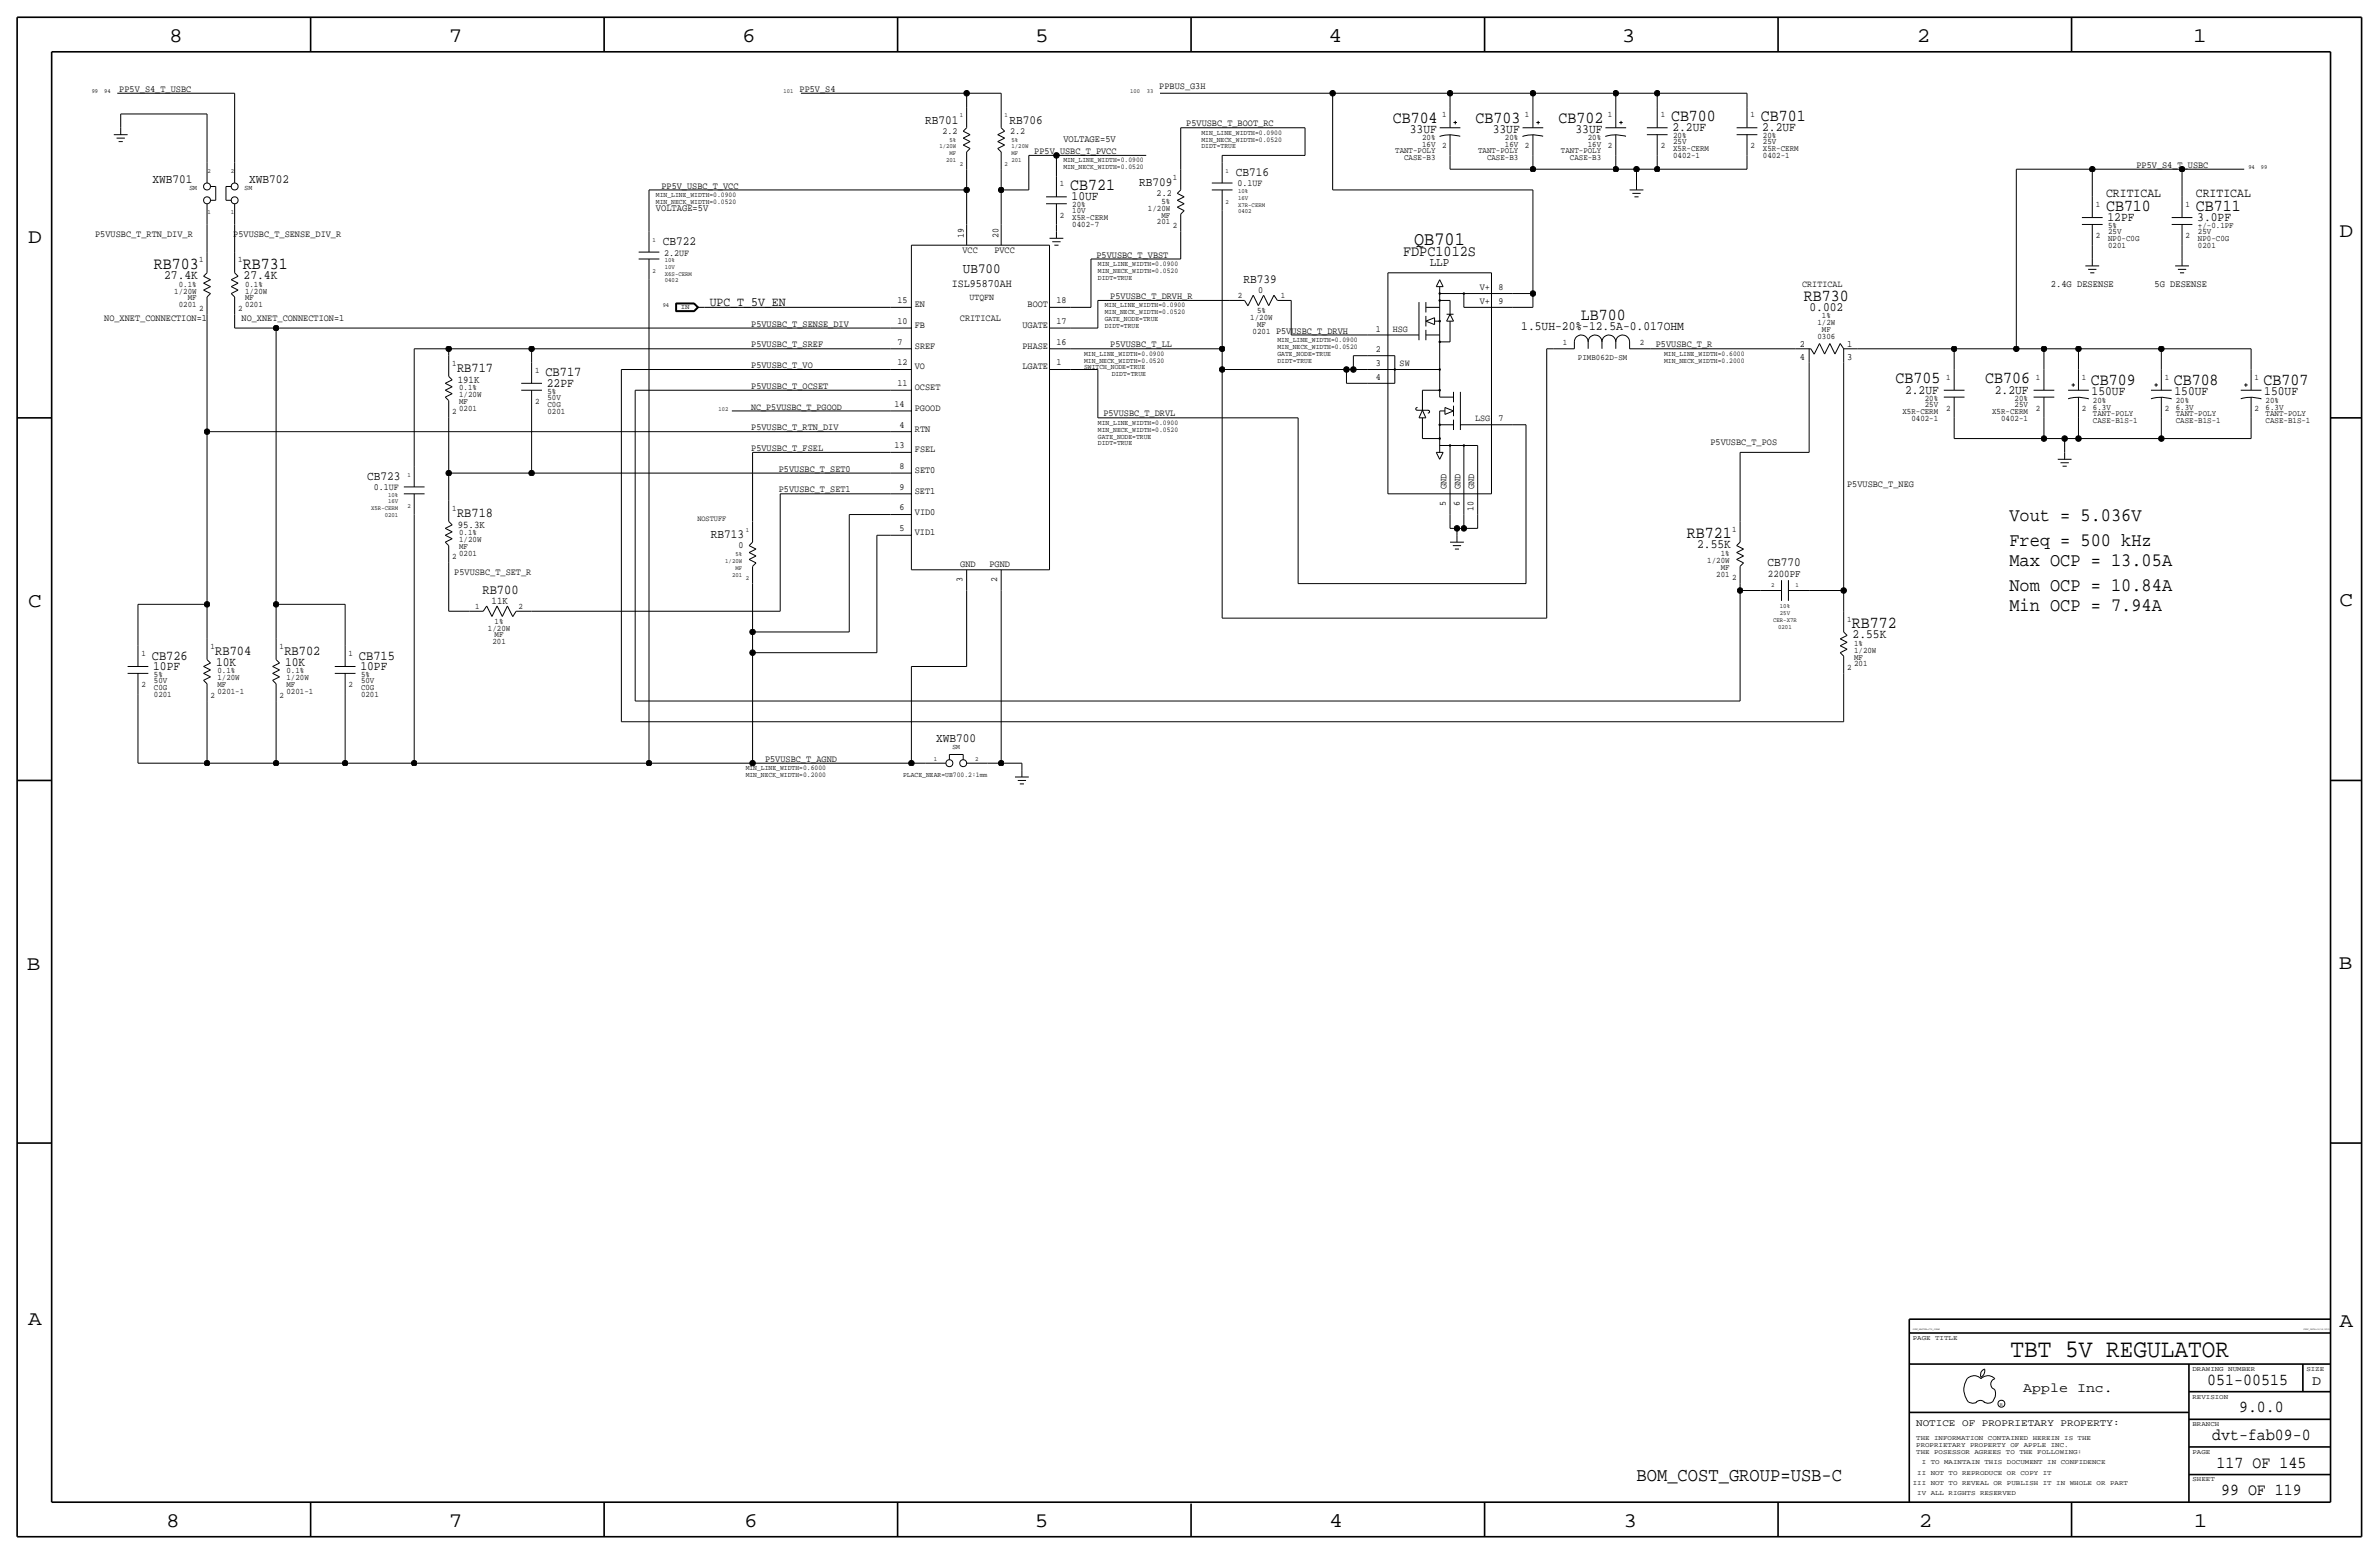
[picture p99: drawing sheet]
<svg xmlns="http://www.w3.org/2000/svg" width="875mm" height="572mm" viewBox="0 0 875 572" stroke-linecap="round" stroke-linejoin="round" font-family="sans-serif">
<defs><g id="words">
<text font-size="9.4" x="739.5" y="499.1">TBT 5V REGULATOR</text>
<g font-size="7.6">
<text x="62.2" y="15.5">8</text>
<text x="165" y="15.5">7</text>
<text x="273" y="15.5">6</text>
<text x="380.7" y="15.5">5</text>
<text x="488.6" y="15.5">4</text>
<text x="596.6" y="15.5">3</text>
<text x="705.1" y="15.5">2</text>
<text x="806.7" y="15.5">1</text>
<text x="10.4" y="89.4">D</text>
<text x="860.5" y="87.1">D</text>
<text x="10.4" y="223.3">C</text>
<text x="860.5" y="222.8">C</text>
<text x="9.8" y="356.6">B</text>
<text x="860.2" y="356.4">B</text>
<text x="10.4" y="487.4">A</text>
<text x="860.5" y="488.2">A</text>
<text x="61.2" y="561.6">8</text>
<text x="165" y="561.6">7</text>
<text x="273.8" y="561.6">6</text>
<text x="380.7" y="561.6">5</text>
<text x="488.9" y="561.6">4</text>
<text x="597.1" y="561.6">3</text>
<text x="705.8" y="561.6">2</text>
<text x="806.9" y="561.6">1</text>
</g>
<text font-size="7.1" x="601.9" y="544.8">BOM_COST_GROUP=USB-C</text>
<g font-size="7">
<text x="520.1" y="90.2">QB701</text>
<text x="739.1" y="191.8">Vout = 5.036V</text>
<text x="739.1" y="200.7">Freq = 500 kHz</text>
<text x="739.1" y="208.3">Max OCP = 13.05A</text>
<text x="739.1" y="217.2">Nom OCP = 10.84A</text>
<text x="739.1" y="224.8">Min OCP = 7.94A</text>
</g>
<g font-size="6.2">
<text x="512.3" y="45.2">CB704</text>
<text x="542.8" y="45.2">CB703</text>
<text x="573.2" y="45.2">CB702</text>
<text x="614.6" y="44.5">CB700</text>
<text x="647.6" y="44.5">CB701</text>
<text x="393.6" y="69.9">CB721</text>
<text x="774.6" y="77.5">CB710</text>
<text x="807.7" y="77.5">CB711</text>
<text x="56.6" y="98.8">RB703</text>
<text x="89.4" y="98.8">RB731</text>
<text x="663.5" y="110.7">RB730</text>
<text x="581.5" y="117.9">LB700</text>
<text x="697.2" y="141">CB705</text>
<text x="730.2" y="141">CB706</text>
<text x="769.1" y="141.7">CB709</text>
<text x="799.5" y="141.7">CB708</text>
<text x="832.6" y="141.7">CB707</text>
<text x="620.5" y="197.9">RB721</text>
<text x="681.2" y="230.9">RB772</text>
<text x="811.9" y="509.3">051-00515</text>
<text x="823.6" y="519.4">9.0.0</text>
<text x="813.7" y="529.6">dvt-fab09-0</text>
<text x="815.3" y="539.8">117 OF 145</text>
<text x="817" y="549.9">99 OF 119</text>
</g>
<text font-size="5.6" x="516.1" y="94.3">FDPC1012S</text>
<text font-size="5.2" x="354.2" y="100.3">UB700</text>
<g font-size="5">
<text x="168.1" y="136.9">RB717</text>
<text x="200.6" y="138.4">CB717</text>
<text x="168.1" y="190.2">RB718</text>
<text x="177.5" y="218.4">RB700</text>
<text x="55.8" y="242.6">CB726</text>
<text x="79.2" y="241">RB704</text>
<text x="104.6" y="241">RB702</text>
<text x="132" y="242.6">CB715</text>
<text x="850.5" y="509.3">D</text>
<text x="744.2" y="511.8">Apple Inc.</text>
</g>
<g font-size="4.7">
<text x="518.5" y="48.8">33UF</text>
<text x="549" y="48.8">33UF</text>
<text x="579.5" y="48.8">33UF</text>
<text x="615.1" y="48.3">2.2UF</text>
<text x="648.2" y="48.3">2.2UF</text>
<text x="394.2" y="73.7">10UF</text>
<text x="774.6" y="72.4">CRITICAL</text>
<text x="807.7" y="72.4">CRITICAL</text>
<text x="775.2" y="81.3">12PF</text>
<text x="808.2" y="81.3">3.0PF</text>
<text x="60.4" y="102.6">27.4K</text>
<text x="89.6" y="102.6">27.4K</text>
<text x="261.1" y="112.5">UPC_T_5V_EN</text>
<text x="665.5" y="114.3">0.002</text>
<text x="559.5" y="121.4">1.5UH-20%-12.5A-0.017OHM</text>
<text x="201.1" y="142.2">22PF</text>
<text x="700.7" y="144.8">2.2UF</text>
<text x="733.7" y="144.8">2.2UF</text>
<text x="769.3" y="145.3">150UF</text>
<text x="799.8" y="145.3">150UF</text>
<text x="832.8" y="145.3">150UF</text>
<text x="624.3" y="201.7">2.55K</text>
<text x="681.4" y="234.7">2.55K</text>
<text x="79.5" y="244.9">10K</text>
<text x="104.9" y="244.9">10K</text>
<text x="56.3" y="246.4">10PF</text>
<text x="132.5" y="246.4">10PF</text>
</g>
<g font-size="4.6">
<text x="340.2" y="45.5">RB701</text>
<text x="371.3" y="45.5">RB706</text>
<text x="454.6" y="64.8">CB716</text>
<text x="56.1" y="67.3">XWB701</text>
<text x="91.6" y="67.3">XWB702</text>
<text x="419" y="68.3">RB709</text>
<text x="243.8" y="90.2">CB722</text>
<text x="457.4" y="104.1">RB739</text>
<text x="135" y="176.5">CB723</text>
<text x="261.5" y="197.9">RB713</text>
<text x="650.1" y="208.3">CB770</text>
<text x="344.4" y="272.8">XWB700</text>
</g>
<text font-size="4.5" x="525.9" y="97.8">LLP</text>
<text font-size="4.1" x="350.1" y="105.7">ISL95870AH</text>
<g font-size="3.8">
<text x="168.4" y="140.7">191K</text>
<text x="168.4" y="194.1">95.3K</text>
<text x="650.3" y="212.1">2200PF</text>
<text x="180.8" y="222">11K</text>
</g>
<text font-size="3.7" x="704.8" y="524.5">NOTICE OF PROPRIETARY PROPERTY:</text>
<g font-size="3.6">
<text x="391.1" y="52.1">VOLTAGE=5V</text>
<text x="241.2" y="77.5">VOLTAGE=5V</text>
<text x="754.3" y="105.4">2.4G DESENSE</text>
<text x="792.4" y="105.4">5G DESENSE</text>
</g>
<g font-size="3.5">
<text x="43.9" y="33.8">PP5V_S4_T_USBC</text>
<text x="294.1" y="33.8">PP5V_S4</text>
<text x="426.4" y="32.6">PPBUS_G3H</text>
<text x="436.3" y="46.5">P5VUSBC_T_BOOT_RC</text>
<text x="346.7" y="49.3">2.2</text>
<text x="371.6" y="49.3">2.2</text>
<text x="380.4" y="56.6">PP5V_USBC_T_PVCC</text>
<text x="785.8" y="61.7">PP5V_S4_T_USBC</text>
<text x="243.3" y="69.3">PP5V_USBC_T_VCC</text>
<text x="455.1" y="68.6">0.1UF</text>
<text x="425.4" y="72.1">2.2</text>
<text x="35" y="87.1">P5VUSBC_T_RTN_DIV_R</text>
<text x="85.8" y="87.1">P5VUSBC_T_SENSE_DIV_R</text>
<text x="354.5" y="87.6" transform="rotate(-90 354.5 87.6)">19</text>
<text x="367.2" y="87.6" transform="rotate(-90 367.2 87.6)">20</text>
<text x="244.3" y="94">2.2UF</text>
<text x="354" y="93.2">VCC</text>
<text x="365.7" y="93.2">PVCC</text>
<text x="403.3" y="94.7">P5VUSBC_T_VBST</text>
<text x="462.8" y="107.7">0</text>
<text x="544.3" y="106.7">V+</text>
<text x="551.1" y="106.7">8</text>
<text x="662.9" y="105.4">CRITICAL</text>
<text x="330.2" y="111.5">15</text>
<text x="336.5" y="113">EN</text>
<text x="378" y="113">BOOT</text>
<text x="388.6" y="111.5">18</text>
<text x="408.4" y="110">P5VUSBC_T_DRVH_R</text>
<text x="544.3" y="111.8">V+</text>
<text x="551.1" y="111.8">9</text>
<text x="38.3" y="118.1">NO_XNET_CONNECTION=1</text>
<text x="88.8" y="118.1">NO_XNET_CONNECTION=1</text>
<text x="330.2" y="119.1">10</text>
<text x="353.1" y="118.1">CRITICAL</text>
<text x="388.6" y="119.1">17</text>
<text x="276.3" y="120.1">P5VUSBC_T_SENSE_DIV</text>
<text x="336.5" y="120.6">FB</text>
<text x="376.1" y="120.6">UGATE</text>
<text x="469.3" y="122.7">P5VUSBC_T_DRVH</text>
<text x="506.1" y="121.9">1</text>
<text x="512.3" y="121.9">HSG</text>
<text x="276.3" y="127.8">P5VUSBC_T_SREF</text>
<text x="330.2" y="126.7">7</text>
<text x="336.5" y="128.3">SREF</text>
<text x="376.1" y="128.3">PHASE</text>
<text x="388.6" y="126.7">16</text>
<text x="408.4" y="127.8">P5VUSBC_T_LL</text>
<text x="506.1" y="129.5">2</text>
<text x="609" y="127.8">P5VUSBC_T_R</text>
<text x="662" y="127.5">2</text>
<text x="679.4" y="127.5">1</text>
<text x="276.3" y="135.4">P5VUSBC_T_VO</text>
<text x="330.2" y="134.4">12</text>
<text x="336.5" y="135.9">VO</text>
<text x="376.1" y="135.9">LGATE</text>
<text x="388.6" y="134.4">1</text>
<text x="506.1" y="134.6">3</text>
<text x="514.8" y="134.6">SW</text>
<text x="662" y="132.3">4</text>
<text x="679.4" y="132.3">3</text>
<text x="276.3" y="143">P5VUSBC_T_OCSET</text>
<text x="330.2" y="142">11</text>
<text x="336.5" y="143.5">OCSET</text>
<text x="506.1" y="139.7">4</text>
<text x="329" y="149.6">14</text>
<text x="276.3" y="150.6">NC_P5VUSBC_T_PGOOD</text>
<text x="336.5" y="151.1">PGOOD</text>
<text x="405.8" y="153.2">P5VUSBC_T_DRVL</text>
<text x="542.5" y="154.9">LSG</text>
<text x="551.1" y="154.9">7</text>
<text x="276.3" y="158.2">P5VUSBC_T_RTN_DIV</text>
<text x="330.8" y="157.2">4</text>
<text x="336.5" y="158.7">RTN</text>
<text x="276.3" y="165.9">P5VUSBC_T_FSEL</text>
<text x="329" y="164.8">13</text>
<text x="336.5" y="166.4">FSEL</text>
<text x="629.1" y="163.8">P5VUSBC_T_POS</text>
<text x="286.5" y="173.5">P5VUSBC_T_SET0</text>
<text x="330.8" y="172.5">8</text>
<text x="336.5" y="174">SET0</text>
<text x="532.1" y="179.8" transform="rotate(-90 532.1 179.8)">GND</text>
<text x="537.2" y="179.8" transform="rotate(-90 537.2 179.8)">GND</text>
<text x="542.2" y="179.8" transform="rotate(-90 542.2 179.8)">GND</text>
<text x="679.4" y="179.1">P5VUSBC_T_NEG</text>
<text x="137.5" y="180.3">0.1UF</text>
<text x="286.5" y="181.1">P5VUSBC_T_SET1</text>
<text x="330.8" y="180.1">9</text>
<text x="336.5" y="181.6">SET1</text>
<text x="330.8" y="187.7">6</text>
<text x="336.5" y="189.2">VID0</text>
<text x="531.8" y="186" transform="rotate(-90 531.8 186)">5</text>
<text x="536.9" y="186" transform="rotate(-90 536.9 186)">6</text>
<text x="542" y="187.9" transform="rotate(-90 542 187.9)">10</text>
<text x="330.8" y="195.3">5</text>
<text x="336.5" y="196.8">VID1</text>
<text x="271.7" y="201.7">0</text>
<text x="353.2" y="208.5">GND</text>
<text x="364" y="208.5">PGND</text>
<text x="167.1" y="211.6">P5VUSBC_T_SET_R</text>
<text x="354" y="213.9" transform="rotate(-90 354 213.9)">3</text>
<text x="366.7" y="213.9" transform="rotate(-90 366.7 213.9)">2</text>
<text x="281.4" y="280.2">P5VUSBC_T_AGND</text>
</g>
<text font-size="3.4" x="356.6" y="110.5">UTQFN</text>
<g font-size="3.1">
<text x="530.4" y="43.2">1</text>
<text x="560.9" y="43.2">1</text>
<text x="591.4" y="43.2">1</text>
<text x="610.8" y="43.2">1</text>
<text x="643.8" y="43.2">1</text>
<text x="523.1" y="51.6">20%</text>
<text x="553.5" y="51.6">20%</text>
<text x="584" y="51.6">20%</text>
<text x="615.4" y="50.8">20%</text>
<text x="615.4" y="53.1">25V</text>
<text x="648.4" y="53.1">25V</text>
<text x="648.4" y="50.8">20%</text>
<text x="513.2" y="56.4">TANT-POLY</text>
<text x="516.5" y="58.9">CASE-B3</text>
<text x="523.1" y="54.1">16V</text>
<text x="530.4" y="54.6">2</text>
<text x="543.6" y="56.4">TANT-POLY</text>
<text x="546.9" y="58.9">CASE-B3</text>
<text x="553.5" y="54.1">16V</text>
<text x="560.9" y="54.6">2</text>
<text x="574.1" y="56.4">TANT-POLY</text>
<text x="577.4" y="58.9">CASE-B3</text>
<text x="584" y="54.1">16V</text>
<text x="591.4" y="54.6">2</text>
<text x="610.8" y="54.6">2</text>
<text x="615.4" y="58.2">0402-1</text>
<text x="615.4" y="55.6">X5R-CERM</text>
<text x="643.8" y="54.6">2</text>
<text x="648.4" y="55.6">X5R-CERM</text>
<text x="648.4" y="58.2">0402-1</text>
<text x="389.8" y="68.6">1</text>
<text x="431.4" y="66">1</text>
<text x="394.4" y="76.2">20%</text>
<text x="422.2" y="77.5">1/20W</text>
<text x="427.2" y="74.9">5%</text>
<text x="770.8" y="76.2">1</text>
<text x="803.9" y="76.2">1</text>
<text x="389.8" y="80">2</text>
<text x="394.4" y="83.6">0402-7</text>
<text x="394.4" y="78.5">10V</text>
<text x="394.4" y="81">X5R-CERM</text>
<text x="425.5" y="82.5">201</text>
<text x="427.2" y="80">MF</text>
<text x="431.4" y="83.8">2</text>
<text x="775.4" y="83.8">5%</text>
<text x="808.4" y="83.8">+/-0.1PF</text>
<text x="770.8" y="87.6">2</text>
<text x="775.4" y="86.1">25V</text>
<text x="775.4" y="88.6">NP0-C0G</text>
<text x="803.9" y="87.6">2</text>
<text x="808.4" y="88.6">NP0-C0G</text>
<text x="808.4" y="86.1">25V</text>
<text x="775.4" y="91.2">0201</text>
<text x="808.4" y="91.2">0201</text>
<text x="73.2" y="96.5">1</text>
<text x="87.6" y="96.5">1</text>
<text x="64.1" y="107.9">1/20W</text>
<text x="65.7" y="105.4">0.1%</text>
<text x="90.1" y="107.9">1/20W</text>
<text x="90.1" y="105.4">0.1%</text>
<text x="65.7" y="113">0201</text>
<text x="69" y="110.5">MF</text>
<text x="90.1" y="110.5">MF</text>
<text x="90.1" y="113">0201</text>
<text x="455.2" y="109.7">2</text>
<text x="471.1" y="109.7">1</text>
<text x="73.2" y="114.3">2</text>
<text x="87.6" y="114.3">2</text>
<text x="459.9" y="117.6">1/20W</text>
<text x="462.4" y="115.1">5%</text>
<text x="668.5" y="119.6">1/2W</text>
<text x="670.1" y="117.1">1%</text>
<text x="460.7" y="122.7">0201</text>
<text x="462.4" y="120.1">MF</text>
<text x="668.5" y="124.7">0306</text>
<text x="670.1" y="122.2">MF</text>
<text x="574.9" y="127">1</text>
<text x="603.2" y="127">2</text>
<text x="166.3" y="134.6">1</text>
<text x="196.8" y="137.2">1</text>
<text x="580.4" y="132.3">PIMB062D-SM</text>
<text x="168.9" y="143.5">0.1%</text>
<text x="715.8" y="139.7">1</text>
<text x="748.9" y="139.7">1</text>
<text x="765.8" y="139.7">1</text>
<text x="796.2" y="139.7">1</text>
<text x="829.3" y="139.7">1</text>
<text x="168.9" y="148.6">MF</text>
<text x="168.9" y="146.1">1/20W</text>
<text x="196.8" y="148.6">2</text>
<text x="201.4" y="149.6">C0G</text>
<text x="201.4" y="144.8">5%</text>
<text x="201.4" y="147.1">50V</text>
<text x="708" y="147.3">20%</text>
<text x="708" y="149.6">25V</text>
<text x="741" y="149.6">25V</text>
<text x="741" y="147.3">20%</text>
<text x="769.8" y="148.1">20%</text>
<text x="800.3" y="148.1">20%</text>
<text x="833.3" y="148.1">20%</text>
<text x="166.3" y="152.4">2</text>
<text x="168.9" y="151.1">0201</text>
<text x="201.4" y="152.1">0201</text>
<text x="699.7" y="152.1">X5R-CERM</text>
<text x="703" y="154.7">0402-1</text>
<text x="715.8" y="151.1">2</text>
<text x="732.8" y="152.1">X5R-CERM</text>
<text x="736" y="154.7">0402-1</text>
<text x="748.9" y="151.1">2</text>
<text x="765.8" y="151.1">2</text>
<text x="769.8" y="152.9">TANT-POLY</text>
<text x="769.8" y="150.6">6.3V</text>
<text x="769.8" y="155.4">CASE-B1S-1</text>
<text x="796.2" y="151.1">2</text>
<text x="800.3" y="150.6">6.3V</text>
<text x="800.3" y="155.4">CASE-B1S-1</text>
<text x="800.3" y="152.9">TANT-POLY</text>
<text x="829.3" y="151.1">2</text>
<text x="833.3" y="152.9">TANT-POLY</text>
<text x="833.3" y="150.6">6.3V</text>
<text x="833.3" y="155.4">CASE-B1S-1</text>
<text x="166.3" y="188">1</text>
<text x="168.9" y="196.9">0.1%</text>
<text x="637.1" y="195.6">1</text>
<text x="168.9" y="201.9">MF</text>
<text x="168.9" y="199.4">1/20W</text>
<text x="166.3" y="205.7">2</text>
<text x="168.9" y="204.5">0201</text>
<text x="628" y="207">1/20W</text>
<text x="632.9" y="204.5">1%</text>
<text x="632.9" y="209.5">MF</text>
<text x="631.3" y="212.1">201</text>
<text x="637.1" y="213.4">2</text>
<text x="174.8" y="224">1</text>
<text x="190.7" y="224">2</text>
<text x="179.5" y="231.9">1/20W</text>
<text x="181.9" y="229.4">1%</text>
<text x="679.4" y="228.6">1</text>
<text x="77.4" y="238.8">1</text>
<text x="102.8" y="238.8">1</text>
<text x="181.1" y="237">201</text>
<text x="181.9" y="234.4">MF</text>
<text x="681.9" y="237.5">1%</text>
<text x="52" y="241.3">1</text>
<text x="128.2" y="241.3">1</text>
<text x="681.9" y="240">1/20W</text>
<text x="681.9" y="245.1">201</text>
<text x="681.9" y="242.6">MF</text>
<text x="56.6" y="248.9">5%</text>
<text x="56.6" y="251.2">50V</text>
<text x="80" y="250.2">1/20W</text>
<text x="80" y="247.7">0.1%</text>
<text x="105.4" y="250.2">1/20W</text>
<text x="105.4" y="247.7">0.1%</text>
<text x="132.8" y="251.2">50V</text>
<text x="132.8" y="248.9">5%</text>
<text x="679.4" y="246.4">2</text>
<text x="52" y="252.7">2</text>
<text x="56.6" y="256.3">0201</text>
<text x="56.6" y="253.7">C0G</text>
<text x="77.4" y="256.5">2</text>
<text x="80" y="255.3">0201-1</text>
<text x="80" y="252.7">MF</text>
<text x="102.8" y="256.5">2</text>
<text x="105.4" y="252.7">MF</text>
<text x="105.4" y="255.3">0201-1</text>
<text x="128.2" y="252.7">2</text>
<text x="132.8" y="256.3">0201</text>
<text x="132.8" y="253.7">C0G</text>
</g>
<text font-size="2.9" x="256.5" y="191.8">NOSTUFF</text>
<g font-size="2.6">
<text x="441.9" y="49.5">MIN_LINE_WIDTH=0.0900</text>
<text x="441.9" y="52.1">MIN_NECK_WIDTH=0.0520</text>
<text x="391.1" y="59.7">MIN_LINE_WIDTH=0.0900</text>
<text x="441.9" y="54.6">DIDT=TRUE</text>
<text x="391.1" y="62.2">MIN_NECK_WIDTH=0.0520</text>
<text x="69.7" y="69.9">SM</text>
<text x="90" y="69.9">SM</text>
<text x="241.2" y="72.4">MIN_LINE_WIDTH=0.0900</text>
<text x="241.2" y="74.9">MIN_NECK_WIDTH=0.0520</text>
<text x="403.8" y="97.8">MIN_LINE_WIDTH=0.0900</text>
<text x="403.8" y="100.3">MIN_NECK_WIDTH=0.0520</text>
<text x="403.8" y="102.9">DIDT=TRUE</text>
<text x="406.3" y="113">MIN_LINE_WIDTH=0.0900</text>
<text x="406.3" y="115.6">MIN_NECK_WIDTH=0.0520</text>
<text x="406.3" y="118.1">GATE_NODE=TRUE</text>
<text x="406.3" y="120.6">DIDT=TRUE</text>
<text x="469.8" y="125.7">MIN_LINE_WIDTH=0.0900</text>
<text x="398.7" y="130.8">MIN_LINE_WIDTH=0.0900</text>
<text x="469.8" y="130.8">GATE_NODE=TRUE</text>
<text x="469.8" y="128.3">MIN_NECK_WIDTH=0.0520</text>
<text x="612.1" y="130.8">MIN_LINE_WIDTH=0.6000</text>
<text x="398.7" y="133.3">MIN_NECK_WIDTH=0.0520</text>
<text x="398.7" y="135.9">SWITCH_NODE=TRUE</text>
<text x="469.8" y="133.3">DIDT=TRUE</text>
<text x="612.1" y="133.3">MIN_NECK_WIDTH=0.2000</text>
<text x="408.9" y="138.4">DIDT=TRUE</text>
<text x="403.8" y="156.2">MIN_LINE_WIDTH=0.0900</text>
<text x="403.8" y="158.7">MIN_NECK_WIDTH=0.0520</text>
<text x="403.8" y="161.3">GATE_NODE=TRUE</text>
<text x="403.8" y="163.8">DIDT=TRUE</text>
<text x="350.3" y="275.6">SM</text>
<text x="274.3" y="285.8">MIN_NECK_WIDTH=0.2000</text>
<text x="274.3" y="283.2">MIN_LINE_WIDTH=0.6000</text>
<text x="332.2" y="285.8">PLACE_NEAR=UB700.2:1mm</text>
</g>
<g font-size="2.5">
<text x="250.4" y="113.8">IN</text>
<text x="703.5" y="492.8">PAGE TITLE</text>
<text x="806.4" y="504.2">DRAWING NUMBER</text>
<text x="848.3" y="504.2">SIZE</text>
<text x="806.4" y="514.4">REVISION</text>
<text x="806.4" y="524.5">BRANCH</text>
<text x="704.8" y="532.1">PROPRIETARY PROPERTY OF APPLE INC.</text>
<text x="704.8" y="529.6">THE INFORMATION CONTAINED HEREIN IS THE</text>
<text x="704.8" y="534.7">THE POSESSOR AGREES TO THE FOLLOWING:</text>
<text x="706.8" y="538.5">I TO MAINTAIN THIS DOCUMENT IN CONFIDENCE</text>
<text x="806.4" y="534.7">PAGE</text>
<text x="705.2" y="542.3">II NOT TO REPRODUCE OR COPY IT</text>
<text x="806.4" y="544.8">SHEET</text>
<text x="703.5" y="546.1">III NOT TO REVEAL OR PUBLISH IT IN WHOLE OR PART</text>
<text x="705.2" y="549.9">IV ALL RIGHTS RESERVED</text>
</g>
<g font-size="2.3">
<text x="33.7" y="34.3">99</text>
<text x="38.3" y="34.3">94</text>
<text x="288.2" y="34.3">101</text>
<text x="415.7" y="34.3">100</text>
<text x="421.8" y="34.3">33</text>
<text x="353" y="43.2">1</text>
<text x="369.5" y="43.2">1</text>
<text x="349.2" y="52.1">5%</text>
<text x="372.1" y="52.1">5%</text>
<text x="345.5" y="54.6">1/20W</text>
<text x="348" y="59.7">201</text>
<text x="349.2" y="57.2">MF</text>
<text x="372.1" y="54.6">1/20W</text>
<text x="372.1" y="59.7">201</text>
<text x="372.1" y="57.2">MF</text>
<text x="76.3" y="63.5">2</text>
<text x="84.9" y="63.5">2</text>
<text x="353" y="61">2</text>
<text x="369.5" y="61">2</text>
<text x="450.8" y="63.5">1</text>
<text x="827" y="62.2">94</text>
<text x="831.5" y="62.2">99</text>
<text x="455.4" y="71.1">10%</text>
<text x="450.8" y="74.9">2</text>
<text x="455.4" y="75.9">X7R-CERM</text>
<text x="455.4" y="73.4">16V</text>
<text x="76.3" y="78.7">1</text>
<text x="84.9" y="78.7">1</text>
<text x="455.4" y="78.5">0402</text>
<text x="240" y="88.9">1</text>
<text x="240" y="100.3">2</text>
<text x="244.6" y="101.3">X6S-CERM</text>
<text x="244.6" y="98.8">10V</text>
<text x="244.6" y="96.5">10%</text>
<text x="244.6" y="103.9">0402</text>
<text x="243.7" y="113">94</text>
<text x="264.3" y="151.1">102</text>
<text x="149.8" y="175.3">1</text>
<text x="142.8" y="182.9">10%</text>
<text x="142.8" y="185.2">16V</text>
<text x="136.5" y="187.7">X5R-CERM</text>
<text x="141.5" y="190.2">0201</text>
<text x="149.8" y="186.7">2</text>
<text x="274.3" y="195.6">1</text>
<text x="266.8" y="207">1/20W</text>
<text x="270.5" y="209.6">MF</text>
<text x="270.5" y="204.5">5%</text>
<text x="269.3" y="212.1">201</text>
<text x="274.3" y="213.4">2</text>
<text x="651.5" y="215.9">2</text>
<text x="660.3" y="215.9">1</text>
<text x="654.7" y="223.5">10%</text>
<text x="654.7" y="226.1">25V</text>
<text x="652.2" y="228.6">CER-X7R</text>
<text x="654" y="231.1">0201</text>
<text x="343.5" y="279.9">1</text>
<text x="358.7" y="279.9">2</text>
</g>
<text font-size="1.8" x="735.5" y="516.9">R</text>
<g font-size=".9">
<text x="703.5" y="488.9">SYNC_MASTER=J79_JSHAO</text>
<text x="847.3" y="488.9">SYNC_DATE=12/18/2015</text>
</g>
</g></defs>
<g fill="none" stroke="#000" stroke-width=".37">
<path d="M43.1 34.3h43.2zM86.3 34.3v25.4zM294.6 34.3h60.9zM355.5 34.3h12.7zM355.5 34.3v5.1zM355.5 39.4v7.6zM368.2 34.3v5.1zM368.2 39.4v7.6zM426.7 34.3h63.5zM490.2 34.3h43.1zM490.2 34.3v35.6zM533.3 34.3h30.5z"/>
<path d="M533.3 34.3v5.1zM533.3 39.4v7.6zM563.8 34.3h30.5zM563.8 34.3v5.1zM563.8 39.4v7.6zM594.3 34.3h15.2zM594.3 34.3v5.1zM594.3 39.4v7.6zM609.5 34.3v5.1zM609.5 39.4v7.6zM609.5 34.3h33.1zM642.6 34.3v5.1z"/>
<path d="M642.6 39.4v7.6zM41.9 49.5h5zM42.9 50.8h3zM43.6 52.1h1.6zM44.4 41.9h31.7zM44.4 41.9v5.1zM44.4 47v2.5zM76.1 41.9v17.8zM76.1 59.7v7.6zM86.3 59.7v7.6zM354.3 48.3l1.2-1.3zM354.3 48.3l2.5 1.2z"/>
<path d="M354.3 53.3l2.5 1.3zM354.3 50.8l2.5 1.3zM354.3 53.3l2.5-1.2zM354.3 50.8l2.5-1.3zM355.5 55.9v6.3zM356.8 54.6l-1.3 1.3zM367 54.6l1.2 1.3zM367 52.1l2.5 1.2zM367 49.5l2.5 1.3zM367 49.5l2.5-1.2zM367 54.6l2.5-1.3zM367 52.1l2.5-1.3z"/>
<path d="M368.2 55.9v6.3zM368.2 47l1.3 1.3zM378.4 57.2v12.7zM378.4 57.2h10.2zM388.6 57.2h33zM388.6 57.1v7.7zM434.3 47v15.2zM434.3 47h45.7zM449.5 57.2h30.5zM449.5 57.1v2.6zM449.5 59.7v7.6zM480 47v10.2z"/>
<path d="M529.5 47h7.7zM533.3 57.2v5zM533.3 49.5v7.7zM534.6 45.1h1.3zM535.3 44.5v1.2zM537.1 50.1a13.1 13.1 0 0 0-7.6 .1M560 47h7.6zM563.8 57.2v5zM563.8 49.5v7.7zM565.1 45.1h1.3zM565.8 44.5v1.2zM567.6 50.1a13.1 13.1 0 0 0-7.6 .1"/>
<path d="M590.5 47h7.6zM594.3 57.2v5zM594.3 49.5v7.7zM595.6 45.1h1.2zM596.2 44.5v1.2zM598.1 50.1a13.1 13.1 0 0 0-7.7 .1M605.7 49.5h7.7zM605.7 47h7.7zM609.5 57.2v5zM609.5 49.5v7.7zM638.8 49.5h7.6zM638.8 47h7.6z"/>
<path d="M642.6 57.2v5zM642.6 49.5v7.7zM76.1 74.9v7.7zM77.4 68.6h1.9zM77.4 73.7h1.9zM79.3 68.6v5.1zM83.1 68.6v5.1zM83.1 68.6h1.9zM83.1 73.7h1.9zM86.3 74.9v7.7zM238.7 69.9h116.8zM238.7 69.9v15.2z"/>
<path d="M355.5 69.9v12.7zM355.5 62.2v7.7zM368.2 69.9v12.7zM368.2 69.9h10.2zM368.2 62.2v7.7zM384.8 74.9h7.6zM384.8 72.4h7.6zM388.6 64.8v7.6zM388.6 74.9v7.7zM433 76.2l2.6-1.3zM433 73.7l2.6-1.3zM433 71.1l2.6 1.3z"/>
<path d="M433 76.2l2.6 1.3zM433 73.7l2.6 1.2zM434.3 62.2v7.7zM434.3 78.7v6.4zM434.3 69.8l-1.3 1.3zM435.6 77.5l-1.3 1.2zM445.7 69.9h7.6zM445.7 67.3h7.6zM449.5 77.5v50.8zM449.5 69.8v7.7zM490.2 69.9h73.6zM533.3 62.2h30.5z"/>
<path d="M563.8 69.9v38.1zM563.8 62.2h30.5zM594.3 62.2h7.6zM599.4 69.9h5.1zM600.4 71.1h3.1zM601.2 72.4h1.5zM601.9 62.2h7.6zM601.9 62.2v5.1zM601.9 67.3v2.6zM609.5 62.2h33.1zM741.6 62.2h28zM741.6 62.2v66.1z"/>
<path d="M769.6 62.2h33zM769.6 62.2v10.2zM769.6 72.4v7.6zM802.6 62.2h22.8zM802.6 62.2v10.2zM802.6 72.4v7.6zM76.1 82.6v10.1zM76.1 92.7v7.6zM86.3 82.6v10.1zM86.3 92.7v7.6zM234.9 95.3h7.6zM234.9 92.7h7.6z"/>
<path d="M238.7 85.1v7.6zM238.7 95.2v7.7zM335.2 90.2v119.3zM335.2 90.2h50.8zM355.5 82.6v7.6zM368.2 82.6v7.6zM386 90.2v119.3zM386 87.6h5.1zM387 88.9h3.1zM387.8 90.2h1.5zM388.6 82.5v2.6zM388.6 85.1v2.5z"/>
<path d="M401.3 95.3h33zM401.3 95.3v17.7zM434.3 85.1v10.1zM765.8 80h7.6zM765.8 82.6h7.6zM767 97.8h5.1zM768 99.1h3.1zM769.6 90.2v5zM769.6 95.3v2.5zM769.6 82.5v7.7zM798.8 82.6h7.6zM798.8 80h7.6z"/>
<path d="M800 97.8h5.1zM801.1 99.1h3zM802.6 90.2v5zM802.6 95.3v2.5zM802.6 82.5v7.7zM74.9 106.7l2.5-1.3zM74.9 104.1l2.5-1.2zM74.9 101.6l1.2-1.3zM74.9 101.6l2.5 1.3zM74.9 106.7l2.5 1.3zM74.9 104.1l2.5 1.3zM76.1 115.6v43.1z"/>
<path d="M76.1 109.2v6.4zM77.4 108l-1.3 1.2zM85 102.9l2.6-1.3zM85 108l2.6-1.3zM85 105.4l2.6-1.3zM85 108l1.3 1.2zM85 105.4l2.6 1.3zM85 102.9l2.6 1.2zM86.3 100.3l1.3 1.3zM86.3 115.6v5zM86.3 109.2v6.4zM238.7 102.9v177.8z"/>
<path d="M248.6 111.5v3.1zM248.6 114.6h6.8zM248.6 111.5h6.8zM248.7 111.6v2.9zM248.7 114.5h6.6zM248.7 111.6h6.6zM248.8 111.7h6.5zM248.8 111.7v2.7zM248.8 114.4h6.5zM248.9 111.8h6.3zM248.9 111.8v2.5zM248.9 114.3h6.3z"/>
<path d="M255.2 111.8l1.3 1.2zM255.3 114.4l1.3-1.4zM255.3 111.7l1.3 1.3zM255.3 111.6l1.5 1.4zM255.3 114.5l1.5-1.5zM255.4 111.5l1.5 1.5zM256.5 113h2.5zM256.5 113l-1.3 1.3zM256.9 113l-1.5 1.6zM259 113h68.6zM327.6 113h7.6zM386 113h7.6z"/>
<path d="M393.6 113h7.7zM403.8 110.5h48.3zM403.8 110.5v10.1zM452.1 110.5h5.7zM457.8 110.5l1.2 2zM461 108.6l-2 3.8zM461 108.6l1.8 3.8zM464.8 108.6l-2 3.8zM464.8 108.6l1.8 3.8zM468.6 108.6l1.2 1.9zM468.6 108.6l-2 3.8zM469.8 110.5h5.1z"/>
<path d="M474.9 110.5v12.7zM510.5 100.3v81.3zM510.5 100.3h38.1zM521.9 111.1v14zM524.5 116.2v3.8zM524.5 118.1l3.2-1.3zM524.5 118.1l3.2 1.3zM524.5 111.1v3.8zM524.5 113h5zM527.7 116.8v2.6zM527.7 118.1h1.8zM528.3 105.4h2.5z"/>
<path d="M529.5 110.5h3.8zM529.5 102.9l1.3 2.5zM529.5 108h26.7zM529.5 102.9l-1.2 2.5zM529.5 105.4v40.7zM532.1 115.6h2.5zM532.1 118.1h2.5zM533.3 118.1v7.6zM533.3 110.5v5.1zM533.3 115.6l-1.2 2.5zM533.3 115.6l1.3 2.5zM538.4 108v5z"/>
<path d="M538.4 113h17.8zM548.6 100.3v81.3zM556.2 108h7.6zM556.2 113h7.6zM563.8 108v5zM768.8 100.3h1.5zM801.8 100.3h1.6zM86.3 120.7h15.2zM101.5 120.7v101.6zM101.5 120.7h226.1zM152.3 128.3v43.2zM152.3 128.3h12.7z"/>
<path d="M165 128.3h30.5zM165 128.3v2.5zM165 130.8v7.6zM165 138.4l1.3 1.3zM195.5 128.3v5.1zM195.5 133.4v7.6zM195.5 128.3h132.1zM228.5 135.9h99.1zM228.5 135.9v129.5zM327.6 135.9h7.6zM327.6 128.3h7.6zM327.6 120.7h7.6z"/>
<path d="M386 120.7h7.6zM386 128.3h7.6zM386 135.9h7.6zM393.6 128.3h55.9zM393.6 135.9h10.2zM393.6 120.7h10.2zM403.8 135.9v17.8zM449.5 135.9h45.7zM449.5 135.9v91.4zM449.5 128.3v7.6zM474.9 123.2h28zM495.2 135.9v5.1z"/>
<path d="M495.2 135.9h2.6zM497.8 130.8v5.1zM497.8 130.8h5.1zM497.8 135.9h5.1zM502.9 130.8h10.1zM502.9 123.2h19zM502.9 135.9h26.6zM513 130.8v10.2zM524.5 121.3v3.8zM524.5 123.2h5zM529.5 125.7h3.8zM568.9 128.3h2.5z"/>
<path d="M568.9 128.3v99zM571.4 128.3h7.7zM579.1 125.7a2.54 2.54 0 0 1 2.5-2.5 2.54 2.54 0 0 1 2.5 2.5 2.54 2.54 0 0 1 2.6-2.5 2.54 2.54 0 0 1 2.5 2.5 2.54 2.54 0 0 1 2.6-2.5 2.54 2.54 0 0 1 2.5 2.5 2.54 2.54 0 0 1 2.5-2.5 2.54 2.54 0 0 1 2.6 2.5M579.1 125.7v2.6zM584.1 125.7v2.6zM589.2 125.7v2.6zM594.3 125.7v2.6zM599.4 128.3h7.6zM599.4 125.7v2.6zM607 128.3h53.3zM660.3 128.3h5.7zM665.4 133.4v33z"/>
<path d="M665.4 128.3v5zM666 128.3l1.3 2zM669.2 126.3l-1.9 3.9zM669.2 126.3l1.9 3.9zM673 126.3l-1.9 3.9zM673 126.3l1.9 3.9zM676.9 126.3l1.2 2zM676.9 126.3l-2 3.9zM678.1 133.4v83.8zM678.1 128.3v5zM678.1 128.3h5.1zM683.2 128.3h35.6z"/>
<path d="M718.8 128.3h22.8zM718.8 128.3v7.6zM718.8 135.9v7.6zM741.6 128.3h10.2zM751.8 128.3h12.7zM751.8 128.3v7.6zM751.8 135.9v7.6zM764.5 128.3v7.6zM764.5 135.9v7.6zM764.5 128.3h30.5zM795 128.3h33zM795 128.3v7.6z"/>
<path d="M795 135.9v7.6zM828 128.3v7.6zM828 135.9v7.6zM76.1 158.8h251.5zM76.1 158.8v63.5zM163.8 141l2.5-1.3zM163.8 146.1l2.5-1.3zM163.8 143.5l2.5-1.3zM163.8 146.1l1.2 1.2zM163.8 143.5l2.5 1.3zM163.8 141l2.5 1.2zM165 153.7v20.3z"/>
<path d="M165 147.3v6.4zM191.7 141h7.6zM191.7 143.5h7.6zM195.5 151.1v22.9zM195.5 143.5v7.6zM233.6 143.5v114.3zM233.6 143.5h94zM269.2 151.1h58.4zM327.6 151.1h7.6zM327.6 143.5h7.6zM327.6 158.8h7.6zM403.8 153.7h73.7z"/>
<path d="M477.5 153.7v60.9zM495.2 141h7.7zM502.9 141h10.1zM521.3 150.9h3.9zM521.4 149.9a.5 .5 0 0 0-.7 .5 .5 .5 0 0 0 .7 .5M521.9 153.7h2.6zM523.2 150.9l1.3 2.8zM523.2 143.5h6.3zM523.2 143.5v7.4zM523.2 150.9l-1.3 2.8zM523.2 153.7v7.6zM525.2 150.9a.5 .5 0 0 1 .6 .5 .5 .5 0 0 1-.6 .5"/>
<path d="M529.5 151.1h2zM529.5 151.1v15.3zM529.5 156.2h5.1zM529.5 146.1h5.1zM531.5 149.9v2.5zM531.5 152.4l3.1-1.3zM531.5 149.9l3.1 1.2zM534.6 154.3v3.8zM534.6 149.2v3.9zM534.6 144.1v3.8zM537.2 144.1v14zM537.2 156.2h19z"/>
<path d="M556.2 156.2h5.1zM561.3 156.2v58.4zM715 146.1h7.6zM715 143.5h7.6zM718.8 153.7v7.6zM718.8 146v7.7zM748 143.5h7.6zM748 146.1h7.6zM751.8 153.7v7.6zM751.8 146v7.7zM760.7 143.5h7.6zM760.7 146.7a12.9 12.9 0 0 1 7.6 0"/>
<path d="M761.9 141.6h1.3zM762.6 141v1.2zM764.5 153.7v7.6zM764.5 146v7.7zM791.2 143.5h7.6zM791.2 146.7a12.9 12.9 0 0 1 7.6 0M792.4 141.6h1.3zM793 141v1.2zM795 153.7v7.6zM795 146v7.7zM824.2 143.5h7.6zM824.2 146.7a12.9 12.9 0 0 1 7.6 0"/>
<path d="M825.4 141.6h1.3zM826.1 141v1.2zM828 153.7v7.6zM828 146v7.7zM148.5 179.1h7.7zM152.3 171.5v7.6zM165 174h30.5zM165 174v10.2zM195.5 174h132.1zM276.8 166.4h50.8zM276.8 166.4v25.4zM327.6 166.4h7.6z"/>
<path d="M327.6 174h7.6zM523.2 161.3h6.3zM528.3 166.4h2.5zM528.3 166.4l1.2 2.5zM529.5 163.8h14zM530.8 166.4l-1.3 2.5zM533.3 163.8v25.4zM538.4 163.8v25.4zM543.5 163.8v25.4zM640 166.4h25.4zM640 166.4v25.4zM718.8 161.3h33z"/>
<path d="M751.8 161.3h7.6zM756.9 168.9h5zM757.9 170.2h3zM758.6 171.5h1.6zM759.4 161.3h5.1zM759.4 161.3v5.1zM759.4 166.4v2.5zM764.5 161.3h30.5zM795 161.3h33zM148.5 181.6h7.7zM152.3 189.2v91.5zM152.3 181.6v7.6z"/>
<path d="M163.8 194.3l2.5-1.3zM163.8 199.4l2.5-1.3zM163.8 196.9l2.5-1.3zM163.8 199.4l1.2 1.3zM163.8 196.9l2.5 1.2zM163.8 194.3l2.5 1.3zM165 184.1v7.7zM165 191.8l1.3 1.2zM276.8 191.8v7.6zM287 181.6v43.2zM287 181.6h40.6zM312.4 189.2v43.2z"/>
<path d="M312.4 189.2h15.2zM322.5 196.9v43.1zM322.5 196.9h5.1zM327.6 181.6h7.6zM327.6 189.2h7.6zM327.6 196.9h7.6zM510.5 181.6h38.1zM533.3 194.3h2.6zM533.3 189.2v5.1zM533.3 199.4h5.1zM535.9 194.3h2.5zM535.9 194.3v2.6z"/>
<path d="M535.9 196.9v2.5zM538.4 189.2v5.1zM538.4 194.3h5.1zM543.5 189.2v5.1zM640 191.8v7.6zM165 207v17.8zM165 200.7v6.3zM275.5 205.7l2.6-1.2zM275.5 203.2l2.6-1.3zM275.5 200.7l1.3-1.3zM275.5 200.7l2.6 1.2zM275.5 205.7l2.6 1.3z"/>
<path d="M275.5 203.2l2.6 1.3zM276.8 214.6v17.8zM276.8 208.3v6.3zM278.1 207l-1.3 1.3zM335.2 209.6h50.8zM355.5 217.2v27.9zM355.5 209.5v7.7zM368.2 217.2v63.5zM368.2 209.5v7.7zM477.5 214.6h83.8zM534.4 200.7h3zM535.1 201.9h1.6z"/>
<path d="M638.8 205.7l2.5-1.2zM638.8 203.2l2.5-1.3zM638.8 200.7l1.2-1.3zM638.8 200.7l2.5 1.2zM638.8 205.7l2.5 1.3zM638.8 203.2l2.5 1.3zM640 217.2h7.6zM640 214.6v2.6zM640 217.2v40.6zM640 208.3v6.3zM641.3 207l-1.3 1.3zM647.6 217.2h7.7z"/>
<path d="M655.3 213.4v7.6zM657.8 217.2h7.6zM657.8 213.4v7.6zM665.4 217.2h12.7zM678.1 217.2v7.6zM50.7 222.3h25.4zM50.7 222.3v15.2zM50.7 237.5v7.6zM76.1 222.3v12.7zM76.1 234.9v7.7zM101.5 222.3h25.4zM101.5 222.3v12.7z"/>
<path d="M101.5 234.9v7.7zM126.9 222.3v15.2zM126.9 237.5v7.6zM165 224.8h7.7zM172.7 224.8h5zM179 222.9l-1.3 1.9zM179 222.9l1.9 3.8zM182.8 222.9l-1.9 3.8zM182.8 222.9l2 3.8zM186.6 222.9l-1.8 3.8zM186.6 222.9l2 3.8zM189.8 224.8h5.7z"/>
<path d="M189.8 224.8l-1.2 2zM195.5 224.8h91.5zM276.8 232.4h35.6zM276.8 232.4v7.6zM449.5 227.3h119.4zM676.9 235l2.5-1.3zM676.9 237.5l2.5-1.3zM676.9 237.5l2.5 1.3zM676.9 235l2.5 1.2zM678.1 232.4l1.3 1.3zM678.1 224.8v7.6zM46.9 245.1h7.7z"/>
<path d="M46.9 247.7h7.7zM50.7 255.3v25.4zM50.7 247.6v7.7zM74.9 245.1l2.5-1.3zM74.9 250.2l2.5-1.3zM74.9 247.7l2.5-1.3zM74.9 250.2l1.2 1.3zM74.9 247.7l2.5 1.2zM74.9 245.1l2.5 1.3zM76.1 242.6l1.3 1.2zM76.1 257.8v22.9zM76.1 251.5v6.3z"/>
<path d="M100.3 245.1l2.5-1.3zM100.3 250.2l2.5-1.3zM100.3 247.7l2.5-1.3zM100.3 250.2l1.2 1.3zM100.3 247.7l2.5 1.2zM100.3 245.1l2.5 1.3zM101.5 257.8v22.9zM101.5 251.5v6.3zM101.5 242.6l1.3 1.2zM123.1 245.1h7.7zM123.1 247.7h7.7zM126.9 255.3v25.4z"/>
<path d="M126.9 247.6v7.7zM233.6 257.8h406.4zM276.8 240v40.7zM276.8 240h45.7zM335.2 245.1v35.6zM335.2 245.1h20.3zM676.9 240l2.5-1.2zM676.9 240l1.2 1.3zM678.1 247.7v17.7zM678.1 241.3v6.4zM228.5 265.4h449.6zM349.2 277.5h5.1z"/>
<path d="M349.2 277.5v1.9zM354.3 277.5v1.9zM50.7 280.7h25.4zM76.1 280.7h25.4zM101.5 280.7h25.4zM126.9 280.7h25.4zM152.3 280.7h86.4zM238.7 280.7h38.1zM276.8 280.7h58.4zM335.2 280.7h5.1zM340.3 280.7h7.6zM355.5 280.7h7.7z"/>
<path d="M363.2 280.7h5zM368.2 280.7h7.7zM373.3 285.8h5.1zM374.3 287h3.1zM375.1 288.3h1.5zM375.9 280.7v2.5zM375.9 283.2v2.5zM724.1 515.6l.5 .2a2.67 2.67 0 0 0 2.5-.2M726.8 515.7a2.09 2.09 0 0 1 3.1 0M728.6 506.5a2.69 2.69 0 0 0 1.3-3 2.26 2.26 0 0 0-1.3 3M729.7 515.6l.4 .2a2.67 2.67 0 0 0 2.6-.2M733.7 511.1a4.5 4.5 0 0 1-1 4.6"/>
<path d="M733.8 511a2.08 2.08 0 0 1-1.6-2 2.08 2.08 0 0 1 1.6-2 3.4 3.4 0 0 0-5.1 0 3.6 3.6 0 0 0-3.9-.8 3.6 3.6 0 0 0-2.3 3.3 7.1 7.1 0 0 0 1.6 6.2"/>
<circle cx="76.1" cy="68.6" r="1.28"/>
<circle cx="76.1" cy="73.7" r="1.28"/>
<circle cx="86.3" cy="68.6" r="1.28"/>
<circle cx="86.3" cy="73.7" r="1.28"/>
<circle cx="349.2" cy="280.7" r="1.28"/>
<circle cx="354.3" cy="280.7" r="1.28"/>
<circle cx="736.1" cy="516.2" r="1.28"/>
</g>
<g fill="none" stroke="#000" stroke-width=".6" stroke-linecap="butt">
<path d="M6.3 6.4v558.7zM6.3 6.4h862.3zM19 19.1h838.2zM19 19.1v533.4zM114.2 6.4v12.7zM222.2 6.4v12.7zM330.1 6.4v12.7zM438.1 6.4v12.7zM546 6.4v12.7zM654 6.4v12.7zM761.9 6.4v12.7zM857.2 19.1v533.4z"/>
<path d="M868.6 6.4v558.7zM6.3 153.7h12.7zM857.2 153.7h11.4zM6.3 287h12.7zM857.2 287h11.4zM6.3 420.4h12.7zM857.2 420.4h11.4zM702.3 490.2h154.9zM702.3 485.1v5.1zM702.3 485.1h154.9zM702.3 490.2v62.3zM702.3 501.6h154.9z"/>
<path d="M702.3 519.4h102.8zM805.1 501.6v50.8zM805.1 511.8h52.1zM847 501.6v10.2zM805.1 522h52.1zM805.1 532.1h52.1zM19 552.5h838.2zM114.2 552.4v12.7zM222.2 552.5v12.7zM330.1 552.5v12.7zM438.1 553v12.1zM546 552.5v12.7z"/>
<path d="M654 552.5v12.7zM761.9 552.5v12.7zM805.1 542.3h52.1zM6.3 565.1h862.3z"/>
</g>
<g fill="#000" stroke="#000" stroke-width=".37">
<path d="M529.3 110.3h.4v.4h-.4zM529.3 107.8h.4v.3h-.4zM529.3 117.9h.4v.4h-.4zM538.2 107.8h.4v.3h-.4zM512.8 135.7h.4v.4h-.4zM529.3 125.6h.4v.3h-.4zM529.3 135.7h.4v.4h-.4zM529.3 156h.4v.4h-.4zM529.3 143.3h.4v.4h-.4zM529.3 161.1h.4v.4h-.4zM533.2 163.7h.3v.3h-.3zM538.2 163.7h.4v.3h-.4z"/>
<circle cx="355.5" cy="34.3" r="1.02"/>
<circle cx="490.2" cy="34.3" r="1.02"/>
<circle cx="533.3" cy="34.3" r="1.02"/>
<circle cx="563.8" cy="34.3" r="1.02"/>
<circle cx="594.3" cy="34.3" r="1.02"/>
<circle cx="609.5" cy="34.3" r="1.02"/>
<circle cx="388.6" cy="57.1" r="1.02"/>
<circle cx="355.5" cy="69.8" r="1.02"/>
<circle cx="368.2" cy="69.8" r="1.02"/>
<circle cx="563.8" cy="62.2" r="1.02"/>
<circle cx="594.3" cy="62.2" r="1.02"/>
<circle cx="601.9" cy="62.2" r="1.02"/>
<circle cx="609.5" cy="62.2" r="1.02"/>
<circle cx="769.6" cy="62.2" r="1.02"/>
<circle cx="802.6" cy="62.2" r="1.02"/>
<circle cx="563.8" cy="107.9" r="1.02"/>
<circle cx="101.5" cy="120.6" r="1.02"/>
<circle cx="165" cy="128.3" r="1.02"/>
<circle cx="195.5" cy="128.3" r="1.02"/>
<circle cx="449.5" cy="135.9" r="1.02"/>
<circle cx="449.5" cy="128.3" r="1.02"/>
<circle cx="495.2" cy="135.9" r="1.02"/>
<circle cx="497.8" cy="135.9" r="1.02"/>
<circle cx="718.8" cy="128.3" r="1.02"/>
<circle cx="741.6" cy="128.3" r="1.02"/>
<circle cx="751.8" cy="128.3" r="1.02"/>
<circle cx="764.5" cy="128.3" r="1.02"/>
<circle cx="795" cy="128.3" r="1.02"/>
<circle cx="76.1" cy="158.7" r="1.02"/>
<circle cx="165" cy="174" r="1.02"/>
<circle cx="195.5" cy="174" r="1.02"/>
<circle cx="751.8" cy="161.3" r="1.02"/>
<circle cx="759.4" cy="161.3" r="1.02"/>
<circle cx="764.5" cy="161.3" r="1.02"/>
<circle cx="795" cy="161.3" r="1.02"/>
<circle cx="535.9" cy="194.3" r="1.02"/>
<circle cx="538.4" cy="194.3" r="1.02"/>
<circle cx="640" cy="217.2" r="1.02"/>
<circle cx="678.1" cy="217.2" r="1.02"/>
<circle cx="76.1" cy="222.2" r="1.02"/>
<circle cx="101.5" cy="222.2" r="1.02"/>
<circle cx="276.8" cy="232.4" r="1.02"/>
<circle cx="276.8" cy="240" r="1.02"/>
<circle cx="76.1" cy="280.7" r="1.02"/>
<circle cx="101.5" cy="280.7" r="1.02"/>
<circle cx="126.9" cy="280.7" r="1.02"/>
<circle cx="152.3" cy="280.7" r="1.02"/>
<circle cx="238.7" cy="280.7" r="1.02"/>
<circle cx="276.8" cy="280.7" r="1.02"/>
<circle cx="335.2" cy="280.7" r="1.02"/>
<circle cx="368.2" cy="280.7" r="1.02"/>
</g>
<use href="#words"/>
</svg>
